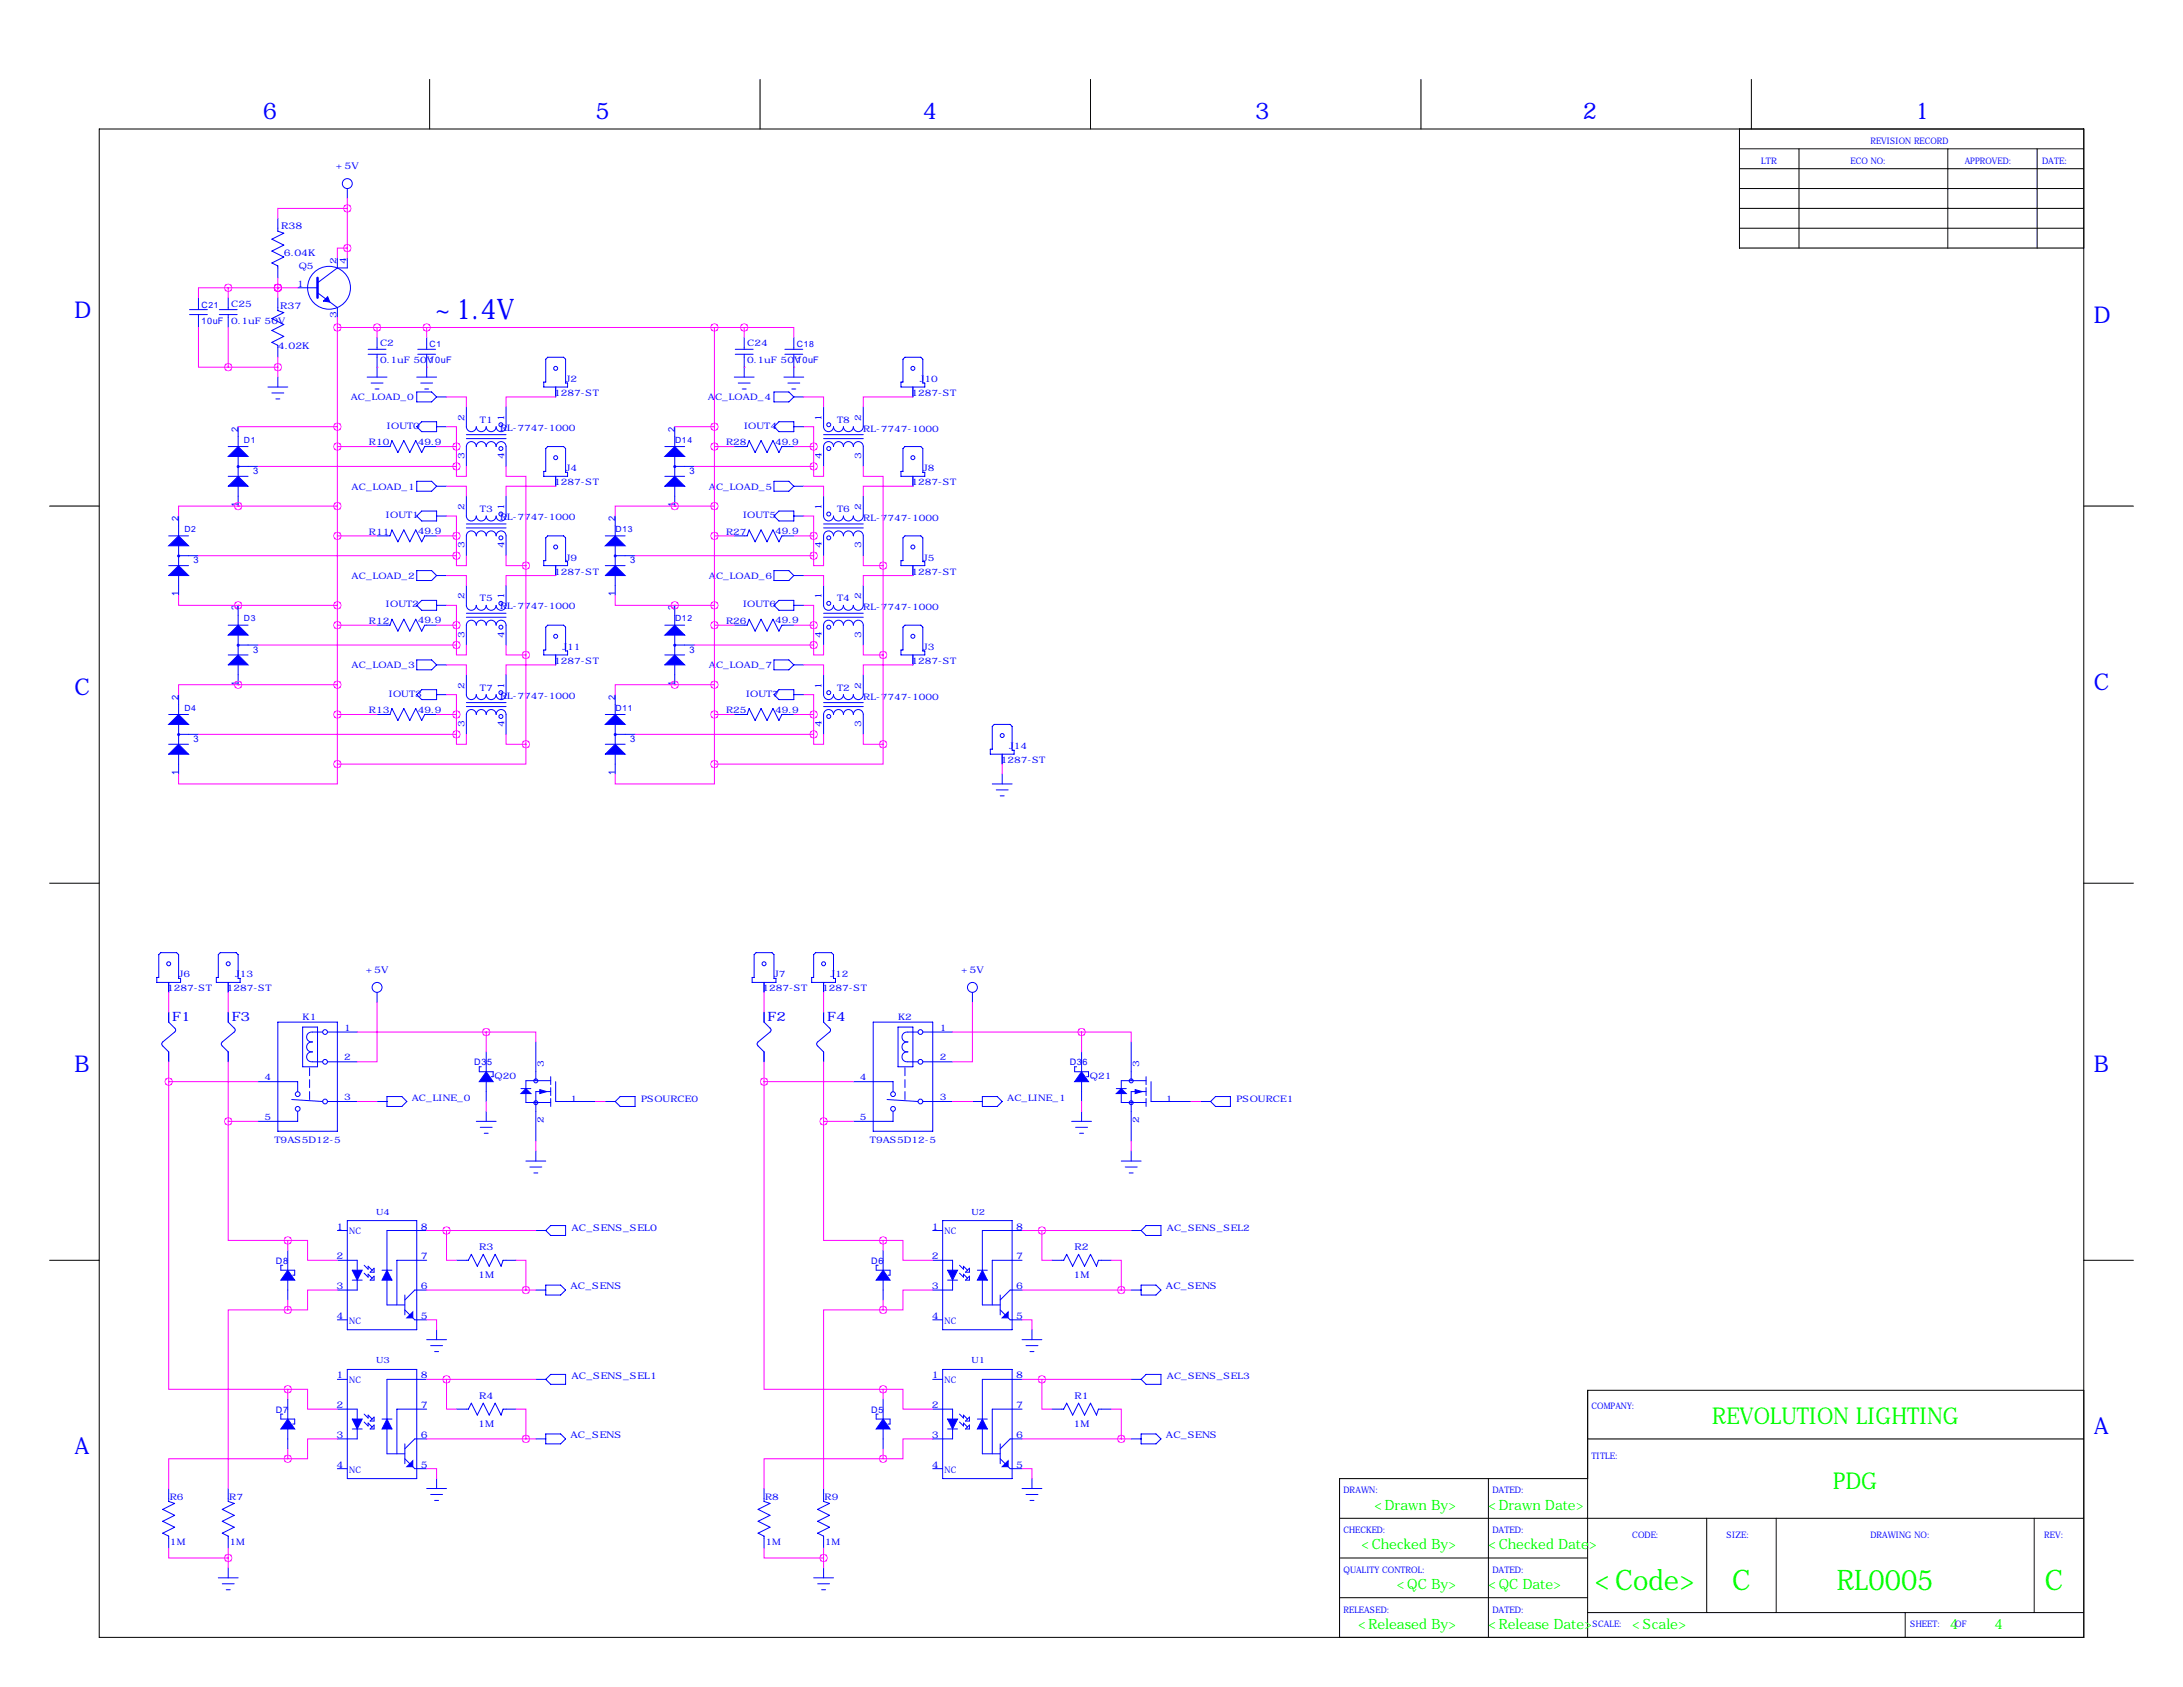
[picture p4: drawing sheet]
<svg xmlns="http://www.w3.org/2000/svg" width="559mm" height="432mm" viewBox="0 0 559 432" stroke-linecap="round" stroke-linejoin="round" font-family="sans-serif">
<defs><g id="words">
<text font-size="7.3" fill="#00f" x="111.4" y="81.6">~1.4V</text>
<g font-size="7.3" fill="#0f0">
<text x="408.3" y="407">&lt;Code&gt;</text>
<text x="443.4" y="407">C</text>
<text x="470.2" y="407">RL0005</text>
<text x="523.4" y="407">C</text>
</g>
<g font-size="5.9" fill="#00f">
<text x="67.3" y="30.5">6</text>
<text x="152.4" y="30.5">5</text>
<text x="236.2" y="30.5">4</text>
<text x="321.3" y="30.5">3</text>
<text x="405.1" y="30.5">2</text>
<text x="490.2" y="30.5">1</text>
<text x="19" y="81.3">D</text>
<text x="535.9" y="82.6">D</text>
<text x="19" y="177.8">C</text>
<text x="535.9" y="176.5">C</text>
<text x="19" y="274.3">B</text>
<text x="535.9" y="274.3">B</text>
<text x="535.9" y="367">A</text>
<text x="19" y="372.1">A</text>
</g>
<g font-size="5.9" fill="#0f0">
<text x="438.3" y="364.5">REVOLUTION LIGHTING</text>
<text x="469.3" y="381.1">PDG</text>
</g>
<g font-size="3.6" fill="#0f0">
<text x="351.8" y="386.4">&lt;Drawn By&gt;</text>
<text x="381" y="386.4">&lt;Drawn Date&gt;</text>
<text x="348.5" y="396.6">&lt;Checked By&gt;</text>
<text x="381" y="396.6">&lt;Checked Date&gt;</text>
<text x="357.6" y="406.7">&lt;QC By&gt;</text>
<text x="381" y="406.7">&lt;QC Date&gt;</text>
<text x="347.6" y="416.9">&lt;Released By&gt;</text>
<text x="381" y="416.9">&lt;Release Date&gt;</text>
<text x="417.8" y="416.9">&lt;Scale&gt;</text>
<text x="499.1" y="416.9">4</text>
<text x="510.5" y="416.9">4</text>
</g>
<g font-size="3.3" fill="#00f">
<text x="44.1" y="261.2">F1</text>
<text x="59.3" y="261.2">F3</text>
<text x="196.5" y="261.2">F2</text>
<text x="211.7" y="261.2">F4</text>
</g>
<g font-size="2.4" fill="#00f">
<text x="86" y="43.2">+5V</text>
<text x="72" y="58.7">R38</text>
<text x="72.6" y="65.5">6.04K</text>
<text x="71.7" y="79">R37</text>
<text x="71.1" y="89.4">4.02K</text>
<text x="61" y="110.5" transform="rotate(-90 61 110.5)">2</text>
<text x="172.7" y="110.5" transform="rotate(-90 172.7 110.5)">2</text>
<text x="64.8" y="121.4">3</text>
<text x="176.5" y="121.4">3</text>
<text x="61" y="129.7" transform="rotate(-90 61 129.7)">1</text>
<text x="172.7" y="129.7" transform="rotate(-90 172.7 129.7)">1</text>
<text x="45.7" y="133.4" transform="rotate(-90 45.7 133.4)">2</text>
<text x="157.5" y="133.4" transform="rotate(-90 157.5 133.4)">2</text>
<text x="49.5" y="144.2">3</text>
<text x="161.3" y="144.2">3</text>
<text x="45.7" y="152.6" transform="rotate(-90 45.7 152.6)">1</text>
<text x="157.5" y="152.6" transform="rotate(-90 157.5 152.6)">1</text>
<text x="61" y="156.2" transform="rotate(-90 61 156.2)">2</text>
<text x="172.7" y="156.2" transform="rotate(-90 172.7 156.2)">2</text>
<text x="64.8" y="167.1">3</text>
<text x="176.5" y="167.1">3</text>
<text x="45.7" y="179.1" transform="rotate(-90 45.7 179.1)">2</text>
<text x="61" y="175.5" transform="rotate(-90 61 175.5)">1</text>
<text x="157.5" y="179.1" transform="rotate(-90 157.5 179.1)">2</text>
<text x="172.7" y="175.5" transform="rotate(-90 172.7 175.5)">1</text>
<text x="49.5" y="189.9">3</text>
<text x="161.3" y="189.9">3</text>
<text x="45.7" y="198.3" transform="rotate(-90 45.7 198.3)">1</text>
<text x="157.5" y="198.3" transform="rotate(-90 157.5 198.3)">1</text>
<text x="93.6" y="248.9">+5V</text>
<text x="246" y="248.9">+5V</text>
<text x="86.2" y="314.7">1</text>
<text x="107.7" y="314.7">8</text>
<text x="146.3" y="315">AC_SENS_SEL0</text>
<text x="238.6" y="314.7">1</text>
<text x="260.1" y="314.7">8</text>
<text x="86.2" y="322.3">2</text>
<text x="107.7" y="322.3">7</text>
<text x="122.6" y="320">R3</text>
<text x="238.6" y="322.3">2</text>
<text x="260.1" y="322.3">7</text>
<text x="275" y="320">R2</text>
<text x="86.2" y="329.9">3</text>
<text x="107.7" y="329.9">6</text>
<text x="122.4" y="327.2">1M</text>
<text x="146" y="329.9">AC_SENS</text>
<text x="238.6" y="329.9">3</text>
<text x="260.1" y="329.9">6</text>
<text x="274.8" y="327.2">1M</text>
<text x="298.4" y="329.9">AC_SENS</text>
<text x="86.2" y="337.6">4</text>
<text x="107.7" y="337.6">5</text>
<text x="238.6" y="337.6">4</text>
<text x="260.1" y="337.6">5</text>
<text x="86.2" y="352.8">1</text>
<text x="107.7" y="352.8">8</text>
<text x="146.3" y="353.1">AC_SENS_SEL1</text>
<text x="238.6" y="352.8">1</text>
<text x="260.1" y="352.8">8</text>
<text x="122.6" y="358.1">R4</text>
<text x="275" y="358.1">R1</text>
<text x="86.2" y="360.4">2</text>
<text x="107.7" y="360.4">7</text>
<text x="122.4" y="365.3">1M</text>
<text x="238.6" y="360.4">2</text>
<text x="260.1" y="360.4">7</text>
<text x="274.8" y="365.3">1M</text>
<text x="86.2" y="368">3</text>
<text x="107.7" y="368">6</text>
<text x="146" y="368">AC_SENS</text>
<text x="238.6" y="368">3</text>
<text x="260.1" y="368">6</text>
<text x="298.4" y="368">AC_SENS</text>
<text x="86.2" y="375.7">4</text>
<text x="107.7" y="375.7">5</text>
<text x="238.6" y="375.7">4</text>
<text x="260.1" y="375.7">5</text>
</g>
<g font-size="2.3" fill="#00f">
<text x="450.8" y="41.9">LTR</text>
<text x="473.7" y="41.9">ECO NO:</text>
<text x="478.8" y="36.8">REVISION RECORD</text>
<text x="502.9" y="41.9">APPROVED:</text>
<text x="522.7" y="41.9">DATE:</text>
<text x="76.5" y="68.8">Q5</text>
<text x="86.1" y="67.6" transform="rotate(-90 86.1 67.6)">2</text>
<text x="88.6" y="67.6" transform="rotate(-90 88.6 67.6)">4</text>
<text x="76" y="73.4">1</text>
<text x="51.6" y="82.8">10uF</text>
<text x="59.2" y="78.5">C25</text>
<text x="59.2" y="82.8">0.1uF 50V</text>
<text x="86.1" y="81.4" transform="rotate(-90 86.1 81.4)">3</text>
<text x="97.3" y="88.6">C2</text>
<text x="191.3" y="88.6">C24</text>
<text x="97.3" y="93">0.1uF 50V</text>
<text x="110" y="93">10uF</text>
<text x="191.3" y="93">0.1uF 50V</text>
<text x="204" y="93">10uF</text>
<text x="141.9" y="101.3">1287-ST</text>
<text x="144.9" y="97.8">J2</text>
<text x="233.3" y="101.3">1287-ST</text>
<text x="235.5" y="97.8">J10</text>
<text x="89.8" y="102.4">AC_LOAD_0</text>
<text x="118.9" y="107.7" transform="rotate(-90 118.9 107.7)">2</text>
<text x="129" y="107.7" transform="rotate(-90 129 107.7)">1</text>
<text x="181.2" y="102.4">AC_LOAD_4</text>
<text x="210.3" y="107.7" transform="rotate(-90 210.3 107.7)">1</text>
<text x="220.5" y="107.7" transform="rotate(-90 220.5 107.7)">2</text>
<text x="99.1" y="109.7">IOUT0</text>
<text x="107" y="113.8">49.9</text>
<text x="122.8" y="108.2">T1</text>
<text x="128" y="110.2">RL-7747-1000</text>
<text x="190.5" y="109.7">IOUT4</text>
<text x="198.4" y="113.8">49.9</text>
<text x="214.3" y="108.2">T8</text>
<text x="221" y="110.5">RL-7747-1000</text>
<text x="94.4" y="114">R10</text>
<text x="118.9" y="117.5" transform="rotate(-90 118.9 117.5)">3</text>
<text x="129" y="117.5" transform="rotate(-90 129 117.5)">4</text>
<text x="185.9" y="114">R28</text>
<text x="210.3" y="117.5" transform="rotate(-90 210.3 117.5)">4</text>
<text x="220.5" y="117.5" transform="rotate(-90 220.5 117.5)">3</text>
<text x="90" y="125.5">AC_LOAD_1</text>
<text x="141.9" y="124.2">1287-ST</text>
<text x="144.9" y="120.7">J4</text>
<text x="181.5" y="125.5">AC_LOAD_5</text>
<text x="233.3" y="124.2">1287-ST</text>
<text x="236.3" y="120.7">J8</text>
<text x="118.9" y="130.6" transform="rotate(-90 118.9 130.6)">2</text>
<text x="122.8" y="131">T3</text>
<text x="129" y="130.6" transform="rotate(-90 129 130.6)">1</text>
<text x="210.3" y="130.6" transform="rotate(-90 210.3 130.6)">1</text>
<text x="214.3" y="131">T6</text>
<text x="220.5" y="130.6" transform="rotate(-90 220.5 130.6)">2</text>
<text x="94.4" y="136.9">R11</text>
<text x="98.8" y="132.6">IOUT1</text>
<text x="107" y="136.7">49.9</text>
<text x="128" y="133.1">RL-7747-1000</text>
<text x="185.9" y="136.9">R27</text>
<text x="190.2" y="132.6">IOUT5</text>
<text x="198.4" y="136.7">49.9</text>
<text x="221" y="133.4">RL-7747-1000</text>
<text x="118.9" y="140.4" transform="rotate(-90 118.9 140.4)">3</text>
<text x="129" y="140.4" transform="rotate(-90 129 140.4)">4</text>
<text x="144.9" y="143.5">J9</text>
<text x="210.3" y="140.4" transform="rotate(-90 210.3 140.4)">4</text>
<text x="220.5" y="140.4" transform="rotate(-90 220.5 140.4)">3</text>
<text x="236.3" y="143.5">J5</text>
<text x="90" y="148.1">AC_LOAD_2</text>
<text x="141.9" y="147">1287-ST</text>
<text x="181.5" y="148.1">AC_LOAD_6</text>
<text x="233.3" y="147">1287-ST</text>
<text x="98.8" y="155.4">IOUT2</text>
<text x="118.9" y="153.4" transform="rotate(-90 118.9 153.4)">2</text>
<text x="122.8" y="153.9">T5</text>
<text x="128" y="156">RL-7747-1000</text>
<text x="129" y="153.4" transform="rotate(-90 129 153.4)">1</text>
<text x="190.2" y="155.4">IOUT6</text>
<text x="210.3" y="153.4" transform="rotate(-90 210.3 153.4)">1</text>
<text x="214.3" y="153.9">T4</text>
<text x="220.5" y="153.4" transform="rotate(-90 220.5 153.4)">2</text>
<text x="94.4" y="159.7">R12</text>
<text x="107" y="159.5">49.9</text>
<text x="185.9" y="159.7">R26</text>
<text x="198.4" y="159.5">49.9</text>
<text x="221" y="156.2">RL-7747-1000</text>
<text x="118.9" y="163.2" transform="rotate(-90 118.9 163.2)">3</text>
<text x="129" y="163.2" transform="rotate(-90 129 163.2)">4</text>
<text x="144" y="166.4">J11</text>
<text x="210.3" y="163.2" transform="rotate(-90 210.3 163.2)">4</text>
<text x="220.5" y="163.2" transform="rotate(-90 220.5 163.2)">3</text>
<text x="236.3" y="166.4">J3</text>
<text x="90" y="170.9">AC_LOAD_3</text>
<text x="141.9" y="169.9">1287-ST</text>
<text x="181.5" y="170.9">AC_LOAD_7</text>
<text x="233.3" y="169.9">1287-ST</text>
<text x="99.6" y="178.3">IOUT3</text>
<text x="118.9" y="176.3" transform="rotate(-90 118.9 176.3)">2</text>
<text x="122.8" y="176.8">T7</text>
<text x="128" y="178.8">RL-7747-1000</text>
<text x="129" y="176.3" transform="rotate(-90 129 176.3)">1</text>
<text x="191" y="178.3">IOUT7</text>
<text x="210.3" y="176.3" transform="rotate(-90 210.3 176.3)">1</text>
<text x="214.3" y="176.8">T2</text>
<text x="220.5" y="176.3" transform="rotate(-90 220.5 176.3)">2</text>
<text x="221" y="179.1">RL-7747-1000</text>
<text x="94.4" y="182.6">R13</text>
<text x="107" y="182.4">49.9</text>
<text x="185.9" y="182.6">R25</text>
<text x="198.4" y="182.4">49.9</text>
<text x="118.9" y="186.1" transform="rotate(-90 118.9 186.1)">3</text>
<text x="129" y="186.1" transform="rotate(-90 129 186.1)">4</text>
<text x="210.3" y="186.1" transform="rotate(-90 210.3 186.1)">4</text>
<text x="220.5" y="186.1" transform="rotate(-90 220.5 186.1)">3</text>
<text x="258.3" y="191.8">J14</text>
<text x="256.2" y="195.3">1287-ST</text>
<text x="45.8" y="250.2">J6</text>
<text x="60.2" y="250.2">J13</text>
<text x="198.2" y="250.2">J7</text>
<text x="212.6" y="250.2">J12</text>
<text x="42.8" y="253.7">1287-ST</text>
<text x="58" y="253.7">1287-ST</text>
<text x="195.2" y="253.7">1287-ST</text>
<text x="210.4" y="253.7">1287-ST</text>
<text x="77.5" y="261.1">K1</text>
<text x="88.1" y="263.8">1</text>
<text x="229.9" y="261.1">K2</text>
<text x="240.5" y="263.8">1</text>
<text x="88.1" y="271.4">2</text>
<text x="121.4" y="272.7">D35</text>
<text x="139.2" y="273" transform="rotate(-90 139.2 273)">3</text>
<text x="240.5" y="271.4">2</text>
<text x="273.8" y="272.7">D36</text>
<text x="291.6" y="273" transform="rotate(-90 291.6 273)">3</text>
<text x="67.7" y="276.5">4</text>
<text x="88.1" y="281.6">3</text>
<text x="105.4" y="281.7">AC_LINE_0</text>
<text x="126.6" y="276.1">Q20</text>
<text x="146" y="281.9">1</text>
<text x="164.1" y="281.9">PSOURCE0</text>
<text x="220.1" y="276.5">4</text>
<text x="240.5" y="281.6">3</text>
<text x="257.8" y="281.7">AC_LINE_1</text>
<text x="279" y="276.1">Q21</text>
<text x="298.4" y="281.9">1</text>
<text x="316.5" y="281.9">PSOURCE1</text>
<text x="67.7" y="286.7">5</text>
<text x="139.2" y="287.4" transform="rotate(-90 139.2 287.4)">2</text>
<text x="220.1" y="286.7">5</text>
<text x="291.6" y="287.4" transform="rotate(-90 291.6 287.4)">2</text>
<text x="70.3" y="292.6">T9AS5D12-5</text>
<text x="222.7" y="292.6">T9AS5D12-5</text>
<text x="89.4" y="316">NC</text>
<text x="241.8" y="316">NC</text>
<text x="298.7" y="315">AC_SENS_SEL2</text>
<text x="70.6" y="323.5">D8</text>
<text x="223" y="323.5">D6</text>
<text x="89.4" y="338.8">NC</text>
<text x="241.8" y="338.8">NC</text>
<text x="298.7" y="353.1">AC_SENS_SEL3</text>
<text x="89.4" y="354.1">NC</text>
<text x="241.8" y="354.1">NC</text>
<text x="70.6" y="361.6">D7</text>
<text x="223" y="361.6">D5</text>
<text x="407.4" y="360.7">COMPANY:</text>
<text x="89.4" y="376.9">NC</text>
<text x="241.8" y="376.9">NC</text>
<text x="407.4" y="373.4">TITLE:</text>
<text x="343.9" y="382.3">DRAWN:</text>
<text x="382" y="382.3">DATED:</text>
<text x="43.4" y="384">R6</text>
<text x="58.7" y="384">R7</text>
<text x="195.8" y="384">R8</text>
<text x="211.1" y="384">R9</text>
<text x="43.5" y="395.5">1M</text>
<text x="58.8" y="395.5">1M</text>
<text x="195.9" y="395.5">1M</text>
<text x="211.2" y="395.5">1M</text>
<text x="343.9" y="392.4">CHECKED:</text>
<text x="382" y="392.4">DATED:</text>
<text x="417.8" y="393.7">CODE:</text>
<text x="442" y="393.7">SIZE:</text>
<text x="478.8" y="393.7">DRAWING NO:</text>
<text x="523.2" y="393.7">REV:</text>
<text x="343.9" y="402.6">QUALITY CONTROL:</text>
<text x="382" y="402.6">DATED:</text>
<text x="343.9" y="412.7">RELEASED:</text>
<text x="382" y="412.7">DATED:</text>
<text x="407.7" y="416.6">SCALE:</text>
<text x="488.9" y="416.6">SHEET:</text>
<text x="500.5" y="416.6">OF</text>
</g>
<g font-size="2.2" fill="#00f">
<text x="51.6" y="78.7">C21</text>
<text x="110" y="88.9">C1</text>
<text x="204" y="88.9">C18</text>
<text x="62.4" y="113.3">D1</text>
<text x="172.8" y="113.3">D14</text>
<text x="47.2" y="136.2">D2</text>
<text x="157.6" y="136.2">D13</text>
<text x="62.4" y="159">D3</text>
<text x="172.8" y="159">D12</text>
<text x="47.2" y="181.9">D4</text>
<text x="157.6" y="181.9">D11</text>
<text x="96.3" y="310.9">U4</text>
<text x="248.7" y="310.9">U2</text>
<text x="96.3" y="349">U3</text>
<text x="248.7" y="349">U1</text>
</g>
</g></defs>
<g fill="none" stroke="#000" stroke-width=".26">
<path d="M25.4 33h508v386.1h-508zM110 20.3v12.7M194.6 20.3v12.7M279.1 20.3v12.7M363.7 20.3v12.7M445.3 38.1h88.1M445.3 33v30.5h88.1M448.3 20.3v12.7M460.5 38.1v25.4M498.6 38.1v25.4M521.5 38.1v25.4M445.3 48.3h88.1"/>
<path d="M445.3 43.2h88.1M445.3 53.3h88.1M445.3 58.4h88.1M12.7 129.5h12.7M533.4 129.5h12.7M12.7 226.1h12.7M533.4 226.1h12.7M12.7 322.6h12.7M533.4 322.6h12.7M533.4 355.9h-127v63.2M381 378.5v40.6M406.4 368.3h127"/>
<path d="M406.4 378.5h-63.5v40.6M342.9 388.6h190.5M342.9 398.8h63.5M436.9 388.6v24.1M454.7 388.6v24.1M520.7 388.6v24.1M342.9 408.9h63.5M406.4 412.7h127M487.7 412.7v6.4"/>
</g>
<g fill="none" stroke="#00f" stroke-width=".26">
<path d="M71.1 55.9v3.3l1.5 .5-3 1.5 3 1.5-3 1.6 3 1.5-3 1.5 1.5 .8v3M88.9 48.3v2.5M48.5 79.2h4.6M50.8 76.2v3M56.1 79.2h4.6M58.4 76.2v3M71.1 76.2v3.3l1.5 .5-3 1.5 3 1.6-3 1.5 3 1.5-3 1.5 1.5 .8v3M76.2 73.7h5.1M81.3 74.9l5.1 3.8v2.6M86.4 66v2.6M86.4 68.6l-5.1 3.8M88.9 66v2.6h-2.5"/>
<path d="M48.5 80.5h4.6M50.8 80.5v3.3M56.1 80.5h4.6M58.4 80.5v3.3M68.6 99.1h5.1M71.1 96.5v2.6M94 96.5h5.1M94.2 90.7h4.6M94.2 89.4h4.6M95 98h3M96 99.6h1M96.5 86.4v3"/>
<path d="M96.5 90.7v5.8M106.7 96.5h5.1M106.9 90.7h4.6M106.9 89.4h4.6M107.7 98h3M108.7 99.6h1M109.2 86.4v3M109.2 90.7v5.8M139.7 91.9l.5-.5h4.1l.5 .5v6.1h.5v1.1h-6.1v-1.3h.5zM142.2 99.1v2.5M188 96.5h5M188.2 90.7h4.6"/>
<path d="M188.2 89.4h4.6M189 98h3M190 99.6h1M190.5 86.4v3M190.5 90.7v5.8M200.7 96.5h5M200.9 90.7h4.6M200.9 89.4h4.6M201.7 98h3M202.7 99.6h1M203.2 86.4v3M203.2 90.7v5.8"/>
<path d="M231.1 91.9l.5-.5h4.1l.5 .5v6.1h.5v1.1h-6.1v-1.3h.5zM233.7 99.1v2.5M58.4 114.3h5.1M61 109.2v5.1M61 116.8v5.1M61 119.4h5M69.6 100.6h3M70.6 102.1h1M96.5 114.3h3.3l.5-1.5 1.6 3 1.5-3 1.5 3 1.5-3 1.5 3 .8-1.5h3.1M106.7 100.3h3.8l1.3 1.3-1.3 1.3h-3.8zM106.7 109.2l1.2-1.3h3.9v2.6h-3.9zM111.8 101.6h2.5"/>
<path d="M111.8 109.2h2.5M119.4 119.4v-5.1a1.27 1.27 0 0 1 1.2-1.3 1.27 1.27 0 0 1 1.3 1.3 1.27 1.27 0 0 1 1.3-1.3 1.27 1.27 0 0 1 1.3 1.3 1.27 1.27 0 0 1 1.2-1.3 1.27 1.27 0 0 1 1.3 1.3 1.27 1.27 0 0 1 1.3-1.3 1.27 1.27 0 0 1 1.2 1.3v5.1M119.4 104.1v5.1a1.27 1.27 0 0 0 1.3 1.3 1.27 1.27 0 0 0 1.2-1.3 1.27 1.27 0 0 0 1.3 1.3 1.27 1.27 0 0 0 1.3-1.3 1.27 1.27 0 0 0 1.2 1.3 1.27 1.27 0 0 0 1.3-1.3 1.27 1.27 0 0 0 1.3 1.3 1.27 1.27 0 0 0 1.2-1.3v-5.1M119.4 112.3h10.1M119.4 111.3h10.1M139.7 114.8l.5-.5h4.1l.5 .5v6.1h.5v1h-6.1v-1.3h.5zM170.2 114.3h5.1M172.7 119.4h5.1M172.7 109.2v5.1M172.7 116.8v5.1M188 114.3h3.3l.5-1.5 1.5 3 1.5-3 1.5 3 1.6-3 1.5 3 .8-1.5h3M198.1 100.3h3.8l1.3 1.3-1.3 1.3h-3.8z"/>
<path d="M198.1 109.2l1.3-1.3h3.8v2.6h-3.8zM203.2 101.6h2.5M203.2 109.2h2.5M210.8 119.4v-5.1a1.27 1.27 0 0 1 1.3-1.3 1.27 1.27 0 0 1 1.3 1.3 1.27 1.27 0 0 1 1.2-1.3 1.27 1.27 0 0 1 1.3 1.3 1.27 1.27 0 0 1 1.3-1.3 1.27 1.27 0 0 1 1.2 1.3 1.27 1.27 0 0 1 1.3-1.3 1.27 1.27 0 0 1 1.3 1.3v5.1M210.8 104.1v5.1a1.27 1.27 0 0 0 1.3 1.3 1.27 1.27 0 0 0 1.3-1.3 1.27 1.27 0 0 0 1.2 1.3 1.27 1.27 0 0 0 1.3-1.3 1.27 1.27 0 0 0 1.3 1.3 1.27 1.27 0 0 0 1.2-1.3 1.27 1.27 0 0 0 1.3 1.3 1.27 1.27 0 0 0 1.3-1.3v-5.1M210.8 112.3h10.2M210.8 111.3h10.2M231.1 114.8l.5-.5h4.1l.5 .5v6.1h.5v1h-6.1v-1.3h.5zM43.2 137.2h5.1M45.7 132.1v5.1M45.7 139.7v5.1M58.4 121.9h5.1"/>
<path d="M61 124.5v5M96.5 137.2h3.3l.5-1.6 1.6 3.1 1.5-3.1 1.5 3.1 1.5-3.1 1.5 3.1 .8-1.5h3.1M106.7 123.2h3.8l1.3 1.3-1.3 1.2h-3.8zM107.9 130.8h3.9v2.5h-3.9l-1.2-1.2zM111.8 124.5h2.5M111.8 132.1h2.5M119.4 127v5.1a1.27 1.27 0 0 0 1.2 1.2 1.27 1.27 0 0 0 1.3-1.2 1.27 1.27 0 0 0 1.3 1.3 1.27 1.27 0 0 0 1.3-1.3 1.27 1.27 0 0 0 1.2 1.3 1.27 1.27 0 0 0 1.3-1.3 1.27 1.27 0 0 0 1.3 1.2 1.27 1.27 0 0 0 1.2-1.2v-5.1M119.4 135.1h10.1M119.4 134.1h10.1M140.2 137.2h4.1l.5 .5v6.1h.5v1h-6.1v-1.3h.5v-5.8zM142.2 121.9v2.6M154.9 137.2h5.1"/>
<path d="M157.5 132.1v5.1M157.5 139.7v5.1M170.2 121.9h5.1M172.7 124.5v5M188 137.2h3.3l.5-1.6 1.5 3.1 1.5-3.1 1.5 3.1 1.6-3.1 1.5 3.1 .8-1.5h3M198.1 123.2h3.8l1.3 1.3-1.3 1.2h-3.8zM198.1 132.1l1.3-1.3h3.8v2.5h-3.8zM203.2 124.5h2.5M203.2 132.1h2.5M210.8 127v5.1a1.27 1.27 0 0 0 1.3 1.3 1.27 1.27 0 0 0 1.3-1.3 1.27 1.27 0 0 0 1.2 1.3 1.27 1.27 0 0 0 1.3-1.3 1.27 1.27 0 0 0 1.3 1.3 1.27 1.27 0 0 0 1.2-1.3 1.27 1.27 0 0 0 1.3 1.3 1.27 1.27 0 0 0 1.3-1.3v-5.1M210.8 135.1h10.2M210.8 134.1h10.2"/>
<path d="M231.6 137.2h4.1l.5 .5v6.1h.5v1h-6.1v-1.3h.5v-5.8zM233.7 121.9v2.6M43.2 144.8h5.1M45.7 147.3v5.1M45.7 142.2h5.1M61 154.9v5.1M106.7 146h3.8l1.3 1.3-1.3 1.3h-3.8zM107.9 153.7h3.9v2.5h-3.9l-1.2-1.3zM111.8 147.3h2.5M111.8 154.9h2.5M119.4 142.2v-5a1.27 1.27 0 0 1 1.3-1.3 1.27 1.27 0 0 1 1.2 1.3 1.27 1.27 0 0 1 1.3-1.3 1.27 1.27 0 0 1 1.3 1.3 1.27 1.27 0 0 1 1.2-1.3 1.27 1.27 0 0 1 1.3 1.3 1.27 1.27 0 0 1 1.3-1.3 1.27 1.27 0 0 1 1.2 1.3v5M119.4 149.9v5a1.27 1.27 0 0 0 1.3 1.3 1.27 1.27 0 0 0 1.2-1.3 1.27 1.27 0 0 0 1.3 1.3 1.27 1.27 0 0 0 1.3-1.3 1.27 1.27 0 0 0 1.2 1.3 1.27 1.27 0 0 0 1.3-1.3 1.27 1.27 0 0 0 1.3 1.3 1.27 1.27 0 0 0 1.2-1.3v-5"/>
<path d="M119.4 158h10.1M119.4 157h10.1M142.2 144.8v2.5M154.9 144.8h5.1M157.5 142.2h5.1M157.5 147.3v5.1M172.7 154.9v5.1M198.1 146h3.8l1.3 1.3-1.3 1.3h-3.8zM198.1 154.9l1.3-1.2h3.8v2.5h-3.8zM203.2 147.3h2.5M203.2 154.9h2.5M210.8 149.9v5a1.27 1.27 0 0 0 1.3 1.3 1.27 1.27 0 0 0 1.3-1.3 1.27 1.27 0 0 0 1.2 1.3 1.27 1.27 0 0 0 1.3-1.3 1.27 1.27 0 0 0 1.3 1.3 1.27 1.27 0 0 0 1.2-1.3 1.27 1.27 0 0 0 1.3 1.3 1.27 1.27 0 0 0 1.3-1.3v-5"/>
<path d="M210.8 142.2v-5a1.27 1.27 0 0 1 1.3-1.3 1.27 1.27 0 0 1 1.3 1.3 1.27 1.27 0 0 1 1.2-1.3 1.27 1.27 0 0 1 1.3 1.3 1.27 1.27 0 0 1 1.3-1.3 1.27 1.27 0 0 1 1.2 1.3 1.27 1.27 0 0 1 1.3-1.3 1.27 1.27 0 0 1 1.3 1.3v5M210.8 158h10.2M210.8 157h10.2M233.7 144.8v2.5M45.7 177.8v5.1M58.4 160h5.1M58.4 167.6h5.1M61 162.6v5M61 170.2v5.1M61 165.1h5M96.5 160h3.3l.5-1.5 1.6 3 1.5-3 1.5 3 1.5-3 1.5 3 .8-1.5h3.1M106.7 168.9h3.8l1.3 1.3-1.3 1.2h-3.8z"/>
<path d="M106.7 177.8l1.2-1.3h3.9v2.6h-3.9zM111.8 170.2h2.5M111.8 177.8h2.5M119.4 165.1v-5.1a1.27 1.27 0 0 1 1.3-1.3 1.27 1.27 0 0 1 1.2 1.3 1.27 1.27 0 0 1 1.3-1.3 1.27 1.27 0 0 1 1.3 1.3 1.27 1.27 0 0 1 1.2-1.2 1.27 1.27 0 0 1 1.3 1.2 1.27 1.27 0 0 1 1.3-1.2 1.27 1.27 0 0 1 1.2 1.2v5.1M119.4 172.7v5.1a1.27 1.27 0 0 0 1.2 1.3 1.27 1.27 0 0 0 1.3-1.3 1.27 1.27 0 0 0 1.3 1.3 1.27 1.27 0 0 0 1.3-1.3 1.27 1.27 0 0 0 1.2 1.3 1.27 1.27 0 0 0 1.3-1.3 1.27 1.27 0 0 0 1.3 1.3 1.27 1.27 0 0 0 1.2-1.3v-5.1M119.4 179.8h10.1M140.2 160h4.1l.5 .5v6.1h.5v1h-6.1v-1.2h.5v-5.9zM142.2 167.6v2.6M157.5 177.8v5.1M170.2 160h5.1M170.2 167.6h5.1M172.7 165.1h5.1"/>
<path d="M172.7 162.6v5M172.7 170.2v5.1M188 160h3.3l.5-1.5 1.5 3 1.5-3 1.5 3 1.6-3 1.5 3 .8-1.5h3M198.1 168.9h3.8l1.3 1.3-1.3 1.2h-3.8zM198.1 177.8l1.3-1.3h3.8v2.6h-3.8zM203.2 170.2h2.5M203.2 177.8h2.5M210.8 172.7v5.1a1.27 1.27 0 0 0 1.3 1.3 1.27 1.27 0 0 0 1.3-1.3 1.27 1.27 0 0 0 1.2 1.3 1.27 1.27 0 0 0 1.3-1.3 1.27 1.27 0 0 0 1.3 1.3 1.27 1.27 0 0 0 1.2-1.3 1.27 1.27 0 0 0 1.3 1.3 1.27 1.27 0 0 0 1.3-1.3v-5.1M210.8 165.1v-5.1a1.27 1.27 0 0 1 1.3-1.3 1.27 1.27 0 0 1 1.3 1.3 1.27 1.27 0 0 1 1.2-1.3 1.27 1.27 0 0 1 1.3 1.3 1.27 1.27 0 0 1 1.3-1.3 1.27 1.27 0 0 1 1.2 1.3 1.27 1.27 0 0 1 1.3-1.3 1.27 1.27 0 0 1 1.3 1.3v5.1M210.8 179.8h10.2M231.6 160h4.1l.5 .5v6.1h.5v1h-6.1v-1.2h.5v-5.9zM233.7 167.6v2.6"/>
<path d="M43.2 182.9h5.1M43.2 190.5h5.1M45.7 185.4v5.1M45.7 193v5.1M45.7 188h5.1M96.5 182.9h3.3l.5-1.5 1.6 3 1.5-3 1.5 3 1.5-3 1.5 3 .8-1.5h3.1M119.4 188v-5.1a1.27 1.27 0 0 1 1.3-1.3 1.27 1.27 0 0 1 1.2 1.3 1.27 1.27 0 0 1 1.3-1.3 1.27 1.27 0 0 1 1.3 1.3 1.27 1.27 0 0 1 1.2-1.3 1.27 1.27 0 0 1 1.3 1.3 1.27 1.27 0 0 1 1.3-1.3 1.27 1.27 0 0 1 1.2 1.3v5.1M119.4 180.8h10.1M154.9 182.9h5.1M154.9 190.5h5.1M157.5 188h5.1M157.5 185.4v5.1"/>
<path d="M157.5 193v5.1M188 182.9h3.3l.5-1.5 1.5 3 1.5-3 1.5 3 1.6-3 1.5 3 .8-1.5h3M210.8 188v-5.1a1.27 1.27 0 0 1 1.3-1.3 1.27 1.27 0 0 1 1.3 1.3 1.27 1.27 0 0 1 1.2-1.3 1.27 1.27 0 0 1 1.3 1.3 1.27 1.27 0 0 1 1.3-1.3 1.27 1.27 0 0 1 1.2 1.3 1.27 1.27 0 0 1 1.3-1.3 1.27 1.27 0 0 1 1.3 1.3v5.1M210.8 180.8h10.2M254.5 185.4h4.1l.5 .5v6.1h.5v1h-6.1v-1.2h.5v-5.9zM256.5 193v2.6M256.5 198.1v2.6M254 200.7h5.1M255 202.2h3.1M256 203.7h1M40.6 244.3l.5-.5h4.1l.5 .5v6.1h.5v1.1h-6.1v-1.3h.5zM43.2 251.5v2.5"/>
<path d="M43.2 259.1v2.5l1.5 1.5M55.9 244.3l.5-.5h4.1l.5 .5v6.1h.5v1.1h-6.1v-1.3h.5zM58.4 259.1v2.5l1.7 1.7 .1 .6-3.3 2.8M58.4 251.5v2.5M96.5 254v2.5M193 244.3l.5-.5h4.1l.5 .5v6.1h.5v1.1h-6.1v-1.3h.5zM195.6 259.1v2.5l1.6 1.7 .1 .6-3.2 2.8M195.6 251.5v2.5M208.8 243.8h4.1l.5 .5v6.1h.5v1.1h-6.1v-1.3h.5v-5.9zM210.8 259.1v2.5l1.7 1.7 .1 .6-3.3 2.8M210.8 251.5v2.5M248.9 254v2.5"/>
<path d="M41.4 267.2l.3 .5M41.7 267.7l1.5 1.5v2.6M41.7 266.7l-.3 .5M44.7 263.1l.3 .6-.3 .5M44.7 264.2l-3 2.5M56.6 267.2l.3 .5M56.9 267.7l1.5 1.5v2.6M56.9 266.7l-.3 .5M66 276.9h10.2v2.5M71.1 261.6h15.3v28h-15.3zM77.5 262.9h3.8v10.1h-3.8zM79.2 273.3v2"/>
<path d="M79.2 276.4v2M79.2 279.4v2M80 266.7a1.27 1.27 0 0 0-1.5 1.3 1.27 1.27 0 0 0 1.5 1.2M80 269.3a1.27 1.27 0 0 0-1.5 1.2 1.27 1.27 0 0 0 1.5 1.3h2.5M82.5 264.2h-2.5a1.27 1.27 0 0 0-1.5 1.2 1.27 1.27 0 0 0 1.5 1.3M83.8 271.8h7.6M83.8 264.2h7.6M123.2 273h-.5v1.3h3.5v1.3h-.5M124.5 269.2v5.1M124.5 276.9v5M133.3 278.6h2.6M134.6 279.9v2.3h6.4"/>
<path d="M137.2 266.7v9.9M141 279.4h-3.8v12.7M141 276.6h-6.4v2M141 275.6v2M141 278.4v2M142.2 276.9v5h10.2M193.8 267.2l.3 .5M194.1 267.7l1.5 1.5v2.6M194.1 266.7l-.3 .5M209 267.2l.3 .5M209.3 267.7l1.5 1.5v2.6M209.3 266.7l-.3 .5"/>
<path d="M218.4 276.9h10.2v2.5M223.5 261.6h15.3v28h-15.3zM229.9 262.9h3.8v10.1h-3.8zM231.6 273.3v2M231.6 276.4v2M231.6 279.4v2M232.4 266.7a1.27 1.27 0 0 0-1.5 1.3 1.27 1.27 0 0 0 1.5 1.2M232.4 269.3a1.27 1.27 0 0 0-1.5 1.2 1.27 1.27 0 0 0 1.5 1.3h2.5M234.9 264.2h-2.5a1.27 1.27 0 0 0-1.5 1.2 1.27 1.27 0 0 0 1.5 1.3M236.2 271.8h7.6M236.2 264.2h7.6M275.6 273h-.5v1.3h3.5v1.3h-.5"/>
<path d="M276.9 269.2v5.1M276.9 276.9v5M285.8 278.6h2.5M287 279.9v2.3h6.4M289.6 266.7v9.9M293.4 279.4h-3.8v12.7M293.4 276.6h-6.4v2M293.4 275.6v2M293.4 278.4v2M294.6 276.9v5h10.2M74.7 281.4l7.8 .5M76.2 284.5v2.5h-10.2"/>
<path d="M83.8 281.9h7.6M96.5 281.9h2.6M99.1 280.7h3.8l1.2 1.2-1.2 1.3h-3.8zM121.9 287h5.1M122.9 288.5h3.1M124 290.1h1M124.5 284.5v2.5M134.6 297.2h5.1M135.6 298.7h3.1M137.2 294.6v2.6M141 281.2v2M154.9 281.9h2.6"/>
<path d="M157.5 281.9l1.2-1.2h3.9v2.5h-3.9zM227.1 281.4l7.8 .5M228.6 284.5v2.5h-10.2M236.2 281.9h7.6M248.9 281.9h2.6M251.5 280.7h3.8l1.2 1.2-1.2 1.3h-3.8zM274.3 287h5.1M275.3 288.5h3.1M276.4 290.1h1M276.9 284.5v2.5M287 297.2h5.1M288 298.7h3.1"/>
<path d="M289.6 294.6v2.6M293.4 281.2v2M307.3 281.9h2.6M311.1 280.7h3.9v2.5h-3.9l-1.2-1.3zM86.4 315h2.5M88.9 312.4h17.8v28h-17.8zM109.2 315h-10.1v10.1M136.7 300.2h1M137.2 315h2.5M139.7 315l1.3-1.3h3.8v2.5h-3.8zM238.8 315h2.5M241.3 312.4h17.8v28h-17.8z"/>
<path d="M261.6 315h-10.1v10.1M289.1 300.2h1M289.6 315h2.5M292.1 315l1.3-1.3h3.8v2.5h-3.8zM72.4 323.8h-.5v1.3h3.5v1.3h-.5M73.7 320v5.1M73.7 327.7v5M86.4 322.6h5v2.5M86.4 337.8h2.5M90.2 327.7h2.5M91.4 327.7v2.5h-5M93.2 323.8l1 1.1v-.8l1 1"/>
<path d="M93.2 325.9l1 1v-.8l1 1.1M94.7 327.7l1.1-1.1v1.1zM95.8 324.6v1h-1.1zM97.8 325.1h2.5M99.1 327.7v6.3h4.5M103.6 331.5v5M103.6 335.3l1.8 1.8M105.7 337.3l.5 .5h3M109.2 322.6h-7.6v11.4M109.2 330.2h-3l-2.6 2.5M116.8 322.6h3.1l.7-1.5 1.6 3 1.5-3 1.5 3 1.5-3 1.6 3 .5-1.5h3.3M137.2 330.2h2.5"/>
<path d="M139.7 328.9h3.8l1.3 1.3-1.3 1.3h-3.8zM224.8 323.8h-.5v1.3h3.5v1.3h-.5M226.1 320v5.1M226.1 327.7v5M238.8 322.6h5v2.5M238.8 337.8h2.5M242.6 327.7h2.5M243.8 327.7v2.5h-5M245.6 323.8l1 1.1v-.8l1 1M245.6 325.9l1 1v-.8l1 1.1M247.1 327.7l1.1-1.1v1.1zM248.2 324.6v1h-1.1z"/>
<path d="M250.2 325.1h2.5M251.5 327.7v6.3h4.5M256 331.5v5M256 335.3l1.8 1.8M258.1 337.3l.5 .5h3M261.6 322.6h-7.6v11.4M261.6 330.2h-3l-2.6 2.5M269.2 322.6h3.1l.7-1.5 1.6 3 1.5-3 1.5 3 1.5-3 1.6 3 .5-1.5h3.3M289.6 330.2h2.5M292.1 328.9h3.8l1.3 1.3-1.3 1.3h-3.8zM73.7 358.1v5.1M86.4 353.1h2.5"/>
<path d="M88.9 350.5h17.8v28h-17.8zM109.2 353.1h-10.1v10.1M109.2 342.9h5.1M110.2 344.4h3.1M111.3 345.9h1M111.8 340.4v2.5M137.2 353.1h2.5M139.7 353.1l1.3-1.3h3.8v2.5h-3.8zM226.1 358.1v5.1M238.8 353.1h2.5M241.3 350.5h17.8v28h-17.8zM261.6 353.1h-10.1v10.1"/>
<path d="M261.6 342.9h5.1M262.6 344.4h3.1M263.7 345.9h1M264.2 340.4v2.5M289.6 353.1h2.5M293.4 351.8h3.8v2.5h-3.8l-1.3-1.2zM72.4 361.9h-.5v1.3h3.5v1.3h-.5M73.7 365.8v5M86.4 360.7h5v2.5M86.4 375.9h2.5M90.2 365.8h2.5M91.4 365.8v2.5h-5"/>
<path d="M93.2 361.9l1 1.1v-.8l1 1M93.2 364l1 1v-.8l1 1.1M94.7 363.7l1.1-1v1zM95.8 364.7v1.1h-1.1zM97.8 363.2h2.5M99.1 365.8v6.3h4.5M103.6 369.6v5M103.6 373.4l1.8 1.8M105.7 375.4l.5 .5h3M109.2 360.7h-7.6v11.4M109.2 368.3h-3l-2.6 2.5M111.8 378.5v2.5"/>
<path d="M116.8 360.7h3.1l.7-1.5 1.6 3 1.5-3 1.5 3 1.5-3 1.6 3 .5-1.5h3.3M137.2 368.3h2.5M139.7 367h3.8l1.3 1.3-1.3 1.3h-3.8zM224.8 361.9h-.5v1.3h3.5v1.3h-.5M226.1 365.8v5M238.8 360.7h5v2.5M238.8 375.9h2.5M242.6 365.8h2.5M243.8 365.8v2.5h-5M245.6 361.9l1 1.1v-.8l1 1M245.6 364l1 1v-.8l1 1.1M247.1 363.7l1.1-1v1z"/>
<path d="M248.2 364.7v1.1h-1.1zM250.2 363.2h2.5M251.5 365.8v6.3h4.5M256 369.6v5M256 373.4l1.8 1.8M258.1 375.4l.5 .5h3M261.6 360.7h-7.6v11.4M261.6 368.3h-3l-2.6 2.5M264.2 378.5v2.5M269.2 360.7h3.1l.7-1.5 1.6 3 1.5-3 1.5 3 1.5-3 1.6 3 .5-1.5h3.3M289.6 368.3h2.5M292.1 367h3.8l1.3 1.3-1.3 1.3h-3.8z"/>
<path d="M43.2 381v3.3l1.5 .5-3 1.5 3 1.6-3 1.5 3 1.5-3 1.5 1.5 .8v3M58.4 381v3.3l1.5 .5-3 1.5 3 1.6-3 1.5 3 1.5-3 1.5 1.5 .8v3M109.2 381h5.1M110.2 382.5h3.1M111.3 384h1M195.6 381v3.3l1.5 .5-3 1.5 3 1.6-3 1.5 3 1.5-3 1.5 1.5 .8v3M210.8 381v3.3l1.5 .5-3 1.5 3 1.6-3 1.5 3 1.5-3 1.5 1.5 .8v3M261.6 381h5.1M262.6 382.5h3.1M263.7 384h1M55.9 403.9h5.1M56.9 405.4h3"/>
<path d="M57.9 406.9h1M58.4 401.3v2.6M208.3 403.9h5.1M209.3 405.4h3M210.3 406.9h1M210.8 401.3v2.6"/>
<circle cx="88.9" cy="47" r="1.27"/>
<circle cx="84.2" cy="73.7" r="5.5"/>
<circle cx="142.2" cy="94.3" r=".51"/>
<circle cx="233.7" cy="94.3" r=".51"/>
<circle cx="61" cy="119.4" r=".25"/>
<circle cx="128.2" cy="108.7" r=".51"/>
<circle cx="128.2" cy="114.8" r=".51"/>
<circle cx="142.2" cy="117.1" r=".51"/>
<circle cx="172.7" cy="119.4" r=".25"/>
<circle cx="212.1" cy="108.7" r=".51"/>
<circle cx="212.1" cy="114.8" r=".51"/>
<circle cx="233.7" cy="117.1" r=".51"/>
<circle cx="128.2" cy="131.6" r=".51"/>
<circle cx="128.2" cy="137.7" r=".51"/>
<circle cx="212.1" cy="131.6" r=".51"/>
<circle cx="212.1" cy="137.7" r=".51"/>
<circle cx="45.7" cy="142.3" r=".25"/>
<circle cx="128.2" cy="154.4" r=".51"/>
<circle cx="142.2" cy="140" r=".51"/>
<circle cx="157.5" cy="142.3" r=".25"/>
<circle cx="212.1" cy="154.4" r=".51"/>
<circle cx="233.7" cy="140" r=".51"/>
<circle cx="61" cy="165.2" r=".25"/>
<circle cx="128.2" cy="160.5" r=".51"/>
<circle cx="128.2" cy="177.3" r=".51"/>
<circle cx="142.2" cy="162.9" r=".51"/>
<circle cx="172.7" cy="165.2" r=".25"/>
<circle cx="212.1" cy="160.5" r=".51"/>
<circle cx="212.1" cy="177.3" r=".51"/>
<circle cx="233.7" cy="162.9" r=".51"/>
<circle cx="45.7" cy="188" r=".25"/>
<circle cx="128.2" cy="183.4" r=".51"/>
<circle cx="157.5" cy="188" r=".25"/>
<circle cx="212.1" cy="183.4" r=".51"/>
<circle cx="256.5" cy="188.3" r=".51"/>
<circle cx="43.2" cy="246.7" r=".51"/>
<circle cx="58.4" cy="246.7" r=".51"/>
<circle cx="96.5" cy="252.7" r="1.27"/>
<circle cx="195.6" cy="246.7" r=".51"/>
<circle cx="210.8" cy="246.7" r=".51"/>
<circle cx="248.9" cy="252.7" r="1.27"/>
<circle cx="83.2" cy="264.2" r=".61"/>
<circle cx="83.2" cy="271.8" r=".61"/>
<circle cx="137.2" cy="276.7" r=".51"/>
<circle cx="235.6" cy="264.2" r=".61"/>
<circle cx="235.6" cy="271.8" r=".61"/>
<circle cx="289.6" cy="276.7" r=".51"/>
<circle cx="76.2" cy="283.8" r=".61"/>
<circle cx="76.2" cy="280.1" r=".61"/>
<circle cx="83.2" cy="281.9" r=".61"/>
<circle cx="137.2" cy="282.2" r=".51"/>
<circle cx="228.6" cy="283.8" r=".61"/>
<circle cx="228.6" cy="280.1" r=".61"/>
<circle cx="235.6" cy="281.9" r=".61"/>
<circle cx="289.6" cy="282.2" r=".51"/>
</g>
<g fill="#00f" stroke="#00f" stroke-width=".26">
<path d="M276.9 274.3l1.7 2.6h-3.5z"/>
<path d="M290.6 278.9l1.8 .5-1.8 .5z"/>
<path d="M287 278.6l1.3 1.3h-2.5z"/>
<path d="M124.5 274.3l1.7 2.6h-3.5z"/>
<path d="M138.2 278.9l1.8 .5-1.8 .5z"/>
<path d="M134.6 278.6l1.3 1.3h-2.6z"/>
<path d="M83.9 75.9l.5 1.4-1.6-.2z"/>
<path d="M61 121.9l2.5 2.6h-5.1z"/>
<path d="M61 114.3l2.5 2.5h-5.1z"/>
<path d="M43.2 147.3l2.5-2.5 2.6 2.5z"/>
<path d="M45.7 137.2l2.6 2.5h-5.1z"/>
<path d="M61 167.6l2.5 2.6h-5.1z"/>
<path d="M61 160l2.5 2.6h-5.1z"/>
<path d="M45.7 190.5l2.6 2.5h-5.1z"/>
<path d="M43.2 185.4l2.5-2.5 2.6 2.5z"/>
<path d="M170.2 124.5l2.5-2.6 2.6 2.6z"/>
<path d="M170.2 116.8l2.5-2.5 2.6 2.5z"/>
<path d="M154.9 147.3l2.6-2.5 2.5 2.5z"/>
<path d="M157.5 137.2l2.5 2.5h-5.1z"/>
<path d="M170.2 170.2l2.5-2.6 2.6 2.6z"/>
<path d="M172.7 160l2.6 2.6h-5.1z"/>
<path d="M157.5 190.5l2.5 2.5h-5.1z"/>
<path d="M154.9 185.4l2.6-2.5 2.5 2.5z"/>
<path d="M90.2 363.2h2.5l-1.3 2.6z"/>
<path d="M105.7 373.9v1.5h-1.6z"/>
<path d="M99.1 363.2l1.2 2.6h-2.5z"/>
<path d="M73.7 363.2l1.7 2.6h-3.5z"/>
<path d="M90.2 325.1h2.5l-1.3 2.6z"/>
<path d="M104.9 336.5l.8-.7v1.5h-1.6z"/>
<path d="M99.1 325.1l1.2 2.6h-2.5z"/>
<path d="M73.7 325.1l1.7 2.6h-3.5z"/>
<path d="M242.6 363.2h2.5l-1.3 2.6z"/>
<path d="M257.3 374.6l.8-.7v1.5h-1.6z"/>
<path d="M251.5 363.2l1.2 2.6h-2.5z"/>
<path d="M226.1 363.2l1.7 2.6h-3.5z"/>
<path d="M242.6 325.1h2.5l-1.3 2.6z"/>
<path d="M257.3 336.5l.8-.7v1.5h-1.6z"/>
<path d="M251.5 325.1l1.2 2.6h-2.5z"/>
<path d="M226.1 325.1l1.7 2.6h-3.5z"/>
</g>
<path d="M81.3 71.1v5.1" fill="none" stroke="#00f" stroke-width=".63"/>
<g fill="none" stroke="#f0f" stroke-width=".26">
<path d="M88.9 53.3h-17.8v2.6M88.9 50.8v15.2M58.4 73.7h-7.6v2.5M58.4 73.7v2.5M58.4 73.7h17.8M71.1 73.7h.1M71.1 71.1v5.1M88.9 63.5h-2.5v2.5M50.8 83.8v10.2h7.6M58.4 83.8v10.2M58.4 94h12.7M71.1 91.4v5.1"/>
<path d="M86.4 81.3v114.3M86.4 83.8h104.1M96.5 94h.1M96.5 83.8v2.6M109.2 94h.1M109.2 83.8v2.6M182.9 83.8v111.8M190.5 94h.1M190.5 83.8h12.7v2.6M190.5 83.8v2.6M203.2 94h.1M61 109.2h25.4"/>
<path d="M66 119.4h50.8M86.4 114.3h10.1M111.8 114.3h5M114.3 101.6h5.1v2.5M114.3 109.2h2.5v5.1M116.8 119.4v2.5h2.6v-2.5M116.8 114.3v5.1M129.5 119.4v2.5h5.1v22.9M142.2 101.6h-12.7v2.5M172.7 109.2h10.2M177.8 119.4h30.5M182.9 114.3h5.1"/>
<path d="M203.2 114.3h5.1M205.7 101.6h5.1v2.5M205.7 109.2h2.6v5.1M208.3 119.4v2.5h2.5v-2.5M208.3 114.3v5.1M221 119.4v2.5h5.1v22.9M233.7 101.6h-12.7v2.5M61 129.5h-15.3v2.6M61 129.5h.1M61 129.5h25.4M86.4 137.2h10.1M111.8 137.2h5"/>
<path d="M114.3 124.5h5.1v2.5M114.3 132.1h2.5v5.1M116.8 137.2v5M142.2 124.5h-12.7v2.5M172.7 129.5h-15.2v2.6M172.7 129.5h.1M172.7 129.5h10.2M182.9 137.2h5.1M203.2 137.2h5.1M205.7 124.5h5.1v2.5M205.7 132.1h2.6v5.1M208.3 137.2v5"/>
<path d="M233.7 124.5h-12.7v2.5M45.7 152.4v2.5h15.3M50.8 142.2h66M61 154.9h.1M61 154.9h25.4M114.3 147.3h5.1v2.6M114.3 154.9h2.5v5.1M116.8 142.2v2.6h2.6v-2.6M129.5 142.2v2.6h5.1M134.6 144.8v45.7M142.2 147.3h-12.7v2.6M157.5 152.4v2.5h15.2"/>
<path d="M162.6 142.2h45.7M172.7 154.9h.1M172.7 154.9h10.2M205.7 147.3h5.1v2.6M205.7 154.9h2.6v5.1M208.3 142.2v2.6h2.5v-2.6M221 142.2v2.6h5.1M226.1 144.8v45.7M233.7 147.3h-12.7v2.6M61 175.3h-15.3v2.5M61 175.3h.1M61 175.3h25.4"/>
<path d="M66 165.1h50.8M86.4 160h10.1M111.8 160h5M114.3 170.2h5.1v2.5M114.3 177.8h2.5v5.1M116.8 165.1v2.5h2.6v-2.5M116.8 160v5.1M129.5 165.1v2.5h5.1M142.2 170.2h-12.7v2.5M172.7 175.3h-15.2v2.5M172.7 175.3h.1M172.7 175.3h10.2"/>
<path d="M177.8 165.1h30.5M182.9 160h5.1M203.2 160h5.1M205.7 170.2h5.1v2.5M205.7 177.8h2.6v5.1M208.3 165.1v2.5h2.5v-2.5M208.3 160v5.1M221 165.1v2.5h5.1M233.7 170.2h-12.7v2.5M50.8 188h66M86.4 195.6v5.1h-40.7v-2.6M86.4 182.9h10.1"/>
<path d="M111.8 182.9h5M116.8 188v2.5h2.6v-2.5M116.8 182.9v5.1M129.5 188v2.5h5.1M134.6 190.5v5.1h-48.2M162.6 188h45.7M182.9 195.6v5.1h-25.4v-2.6M182.9 182.9h5.1M203.2 182.9h5.1M208.3 188v2.5h2.5v-2.5M208.3 182.9v5.1M221 188v2.5h5.1"/>
<path d="M226.1 190.5v5.1h-43.2M256.5 195.6v2.5M43.2 254v5.1M58.4 254v5.1M96.5 256.5v15.3h-5.1M195.6 254v5.1M210.8 254v5.1M248.9 256.5v15.3h-5.1M43.2 276.9v78.7h30.5M43.2 271.8v5.1M43.2 276.9h22.8M58.4 271.8v15.2"/>
<path d="M91.4 264.2h33.1M124.5 264.2h12.7v2.5M124.5 264.2v5M195.6 276.9v78.7h30.5M195.6 271.8v5.1M195.6 276.9h22.8M210.8 271.8v15.2M243.8 264.2h33.1M276.9 264.2h12.7v2.5M276.9 264.2v5M58.4 287v30.5h15.3M58.4 287h7.6"/>
<path d="M91.4 281.9h5.1M124.5 281.9v2.6M137.2 292.1v2.5M152.4 281.9h2.5M210.8 287v30.5h15.3M210.8 287h7.6M243.8 281.9h5.1M276.9 281.9v2.6M289.6 292.1v2.5M304.8 281.9h2.5M73.7 317.5h5v5.1h7.7M73.7 317.5v2.5"/>
<path d="M109.2 315h28M114.3 315v7.6h2.5M226.1 317.5h5v5.1h7.7M226.1 317.5v2.5M261.6 315h28M266.7 315v7.6h2.5M73.7 335.3h-15.3v45.7M73.7 332.7v2.6M86.4 330.2h-7.7v5.1h-5M109.2 337.8h2.6v2.6M109.2 330.2h28M132.1 322.6h2.5v7.6"/>
<path d="M226.1 335.3h-15.3v45.7M226.1 332.7v2.6M238.8 330.2h-7.7v5.1h-5M261.6 337.8h2.6v2.6M261.6 330.2h28M284.5 322.6h2.5v7.6M73.7 355.6h5v5.1h7.7M73.7 355.6v2.5M109.2 353.1h28M114.3 353.1v7.6h2.5M226.1 355.6h5v5.1h7.7M226.1 355.6v2.5"/>
<path d="M261.6 353.1h28M266.7 353.1v7.6h2.5M73.7 373.4h-30.5v7.6M73.7 370.8v2.6M86.4 368.3h-7.7v5.1h-5M109.2 375.9h2.6v2.6M109.2 368.3h28M132.1 360.7h2.5v7.6M226.1 373.4h-30.5v7.6M226.1 370.8v2.6M238.8 368.3h-7.7v5.1h-5M261.6 375.9h2.6v2.6"/>
<path d="M261.6 368.3h28M284.5 360.7h2.5v7.6M43.2 396.2v2.6h15.2M58.4 396.2v5.1M195.6 396.2v2.6h15.2M210.8 396.2v5.1"/>
</g>
<path d="M134.6 144.8a.07 .07 0 0 0 .1 0 .07 .07 0 0 0-.1 0zM134.6 167.6a.07 .07 0 0 0 .1 0 .07 .07 0 0 0-.1 0zM116.8 114.3a.07 .07 0 0 0 .1 0 .07 .07 0 0 0-.1 0zM116.8 137.2a.07 .07 0 0 0 .1 0 .07 .07 0 0 0-.1 0zM116.8 160a.07 .07 0 0 0 .1 0 .07 .07 0 0 0-.1 0zM116.8 182.9a.07 .07 0 0 0 .1 0 .07 .07 0 0 0-.1 0zM226 144.8a.07 .07 0 0 0 .1 0 .07 .07 0 0 0-.1 0zM226 167.6a.07 .07 0 0 0 .1 0 .07 .07 0 0 0-.1 0zM226 190.5a.07 .07 0 0 0 .1 0 .07 .07 0 0 0-.1 0zM208.2 114.3a.07 .07 0 0 0 .1 0 .07 .07 0 0 0-.1 0zM208.2 137.2a.07 .07 0 0 0 .1 0 .07 .07 0 0 0-.1 0zM208.2 160a.07 .07 0 0 0 .1 0 .07 .07 0 0 0-.1 0zM208.2 182.9a.07 .07 0 0 0 .1 0 .07 .07 0 0 0-.1 0zM43.1 276.9a.07 .07 0 0 0 .1 0 .07 .07 0 0 0-.1 0zM276.8 264.2a.07 .07 0 0 0 .1 0 .07 .07 0 0 0-.1 0zM124.4 264.2a.07 .07 0 0 0 .1 0 .07 .07 0 0 0-.1 0zM88.8 63.5a.1 .1 0 0 0 .2 0 .1 .1 0 0 0-.2 0zM88.8 53.3a.1 .1 0 0 0 .2 0 .1 .1 0 0 0-.2 0zM71.1 73.7a.07 .07 0 0 0 .1 0 .07 .07 0 0 0-.1 0zM86.3 83.8a.07 .07 0 0 0 .1 0 .07 .07 0 0 0-.1 0zM86.3 160a.07 .07 0 0 0 .1 0 .07 .07 0 0 0-.1 0zM86.3 137.2a.07 .07 0 0 0 .1 0 .07 .07 0 0 0-.1 0zM86.3 114.3a.07 .07 0 0 0 .1 0 .07 .07 0 0 0-.1 0zM182.8 114.3a.07 .07 0 0 0 .1 0 .07 .07 0 0 0-.1 0zM182.8 137.2a.07 .07 0 0 0 .1 0 .07 .07 0 0 0-.1 0zM182.8 160a.07 .07 0 0 0 .1 0 .07 .07 0 0 0-.1 0zM182.8 182.9a.07 .07 0 0 0 .1 0 .07 .07 0 0 0-.1 0zM86.3 182.9a.07 .07 0 0 0 .1 0 .07 .07 0 0 0-.1 0zM71.1 73.7a.07 .07 0 0 0 .1 0 .07 .07 0 0 0-.1 0zM71.1 94a.07 .07 0 0 0 .1 0 .07 .07 0 0 0-.1 0zM182.8 83.8a.07 .07 0 0 0 .1 0 .07 .07 0 0 0-.1 0zM134.6 190.5a.07 .07 0 0 0 .1 0 .07 .07 0 0 0-.1 0zM58.4 73.7a.07 .07 0 0 0 .1 0 .07 .07 0 0 0-.1 0zM58.4 94a.07 .07 0 0 0 .1 0 .07 .07 0 0 0-.1 0zM116.8 119.4a.07 .07 0 0 0 .1 0 .07 .07 0 0 0-.1 0zM116.8 165.1a.07 .07 0 0 0 .1 0 .07 .07 0 0 0-.1 0zM116.8 142.2a.07 .07 0 0 0 .1 0 .07 .07 0 0 0-.1 0zM116.8 188a.07 .07 0 0 0 .1 0 .07 .07 0 0 0-.1 0zM86.3 109.2a.07 .07 0 0 0 .1 0 .07 .07 0 0 0-.1 0zM60.9 129.5a.07 .07 0 0 0 .1 0 .07 .07 0 0 0-.1 0zM86.3 129.5a.07 .07 0 0 0 .1 0 .07 .07 0 0 0-.1 0zM60.9 154.9a.07 .07 0 0 0 .1 0 .07 .07 0 0 0-.1 0zM86.3 154.9a.07 .07 0 0 0 .1 0 .07 .07 0 0 0-.1 0zM60.9 175.3a.07 .07 0 0 0 .1 0 .07 .07 0 0 0-.1 0zM86.3 175.3a.07 .07 0 0 0 .1 0 .07 .07 0 0 0-.1 0zM86.3 195.6a.07 .07 0 0 0 .1 0 .07 .07 0 0 0-.1 0zM172.7 129.5a.07 .07 0 0 0 .1 0 .07 .07 0 0 0-.1 0zM172.7 154.9a.07 .07 0 0 0 .1 0 .07 .07 0 0 0-.1 0zM172.7 175.3a.07 .07 0 0 0 .1 0 .07 .07 0 0 0-.1 0zM182.8 109.2a.07 .07 0 0 0 .1 0 .07 .07 0 0 0-.1 0zM182.8 129.5a.07 .07 0 0 0 .1 0 .07 .07 0 0 0-.1 0zM182.8 154.9a.07 .07 0 0 0 .1 0 .07 .07 0 0 0-.1 0zM182.8 175.3a.07 .07 0 0 0 .1 0 .07 .07 0 0 0-.1 0zM182.8 195.6a.07 .07 0 0 0 .1 0 .07 .07 0 0 0-.1 0zM208.2 188a.07 .07 0 0 0 .1 0 .07 .07 0 0 0-.1 0zM208.2 119.4a.07 .07 0 0 0 .1 0 .07 .07 0 0 0-.1 0zM208.2 142.2a.07 .07 0 0 0 .1 0 .07 .07 0 0 0-.1 0zM208.2 165.1a.07 .07 0 0 0 .1 0 .07 .07 0 0 0-.1 0zM190.4 83.8a.1 .1 0 0 0 .2 0 .1 .1 0 0 0-.2 0zM58.4 398.8a.07 .07 0 0 0 .1 0 .07 .07 0 0 0-.1 0zM210.8 398.8a.07 .07 0 0 0 .1 0 .07 .07 0 0 0-.1 0zM96.5 83.8a.07 .07 0 0 0 .1 0 .07 .07 0 0 0-.1 0zM109.2 83.8a.07 .07 0 0 0 .1 0 .07 .07 0 0 0-.1 0zM73.6 355.6a.07 .07 0 0 0 .1 0 .07 .07 0 0 0-.1 0zM73.6 373.4a.07 .07 0 0 0 .1 0 .07 .07 0 0 0-.1 0zM58.4 287a.07 .07 0 0 0 .1 0 .07 .07 0 0 0-.1 0zM73.6 335.3a.07 .07 0 0 0 .1 0 .07 .07 0 0 0-.1 0zM73.6 317.5a.07 .07 0 0 0 .1 0 .07 .07 0 0 0-.1 0zM226 355.6a.07 .07 0 0 0 .1 0 .07 .07 0 0 0-.1 0zM226 373.4a.07 .07 0 0 0 .1 0 .07 .07 0 0 0-.1 0zM226 335.3a.07 .07 0 0 0 .1 0 .07 .07 0 0 0-.1 0zM226 317.5a.07 .07 0 0 0 .1 0 .07 .07 0 0 0-.1 0zM195.5 276.9a.07 .07 0 0 0 .1 0 .07 .07 0 0 0-.1 0zM210.8 287a.07 .07 0 0 0 .1 0 .07 .07 0 0 0-.1 0zM114.2 315a.1 .1 0 0 0 .2 0 .1 .1 0 0 0-.2 0zM134.6 330.2a.07 .07 0 0 0 .1 0 .07 .07 0 0 0-.1 0zM114.2 353.1a.1 .1 0 0 0 .2 0 .1 .1 0 0 0-.2 0zM134.6 368.3a.07 .07 0 0 0 .1 0 .07 .07 0 0 0-.1 0zM266.6 315a.1 .1 0 0 0 .2 0 .1 .1 0 0 0-.2 0zM266.6 353.1a.1 .1 0 0 0 .2 0 .1 .1 0 0 0-.2 0zM287 368.3a.07 .07 0 0 0 .1 0 .07 .07 0 0 0-.1 0zM287 330.2a.07 .07 0 0 0 .1 0 .07 .07 0 0 0-.1 0z" fill="#f0f" stroke="#f0f" stroke-width="1.9"/>
<use href="#words"/>
</svg>
